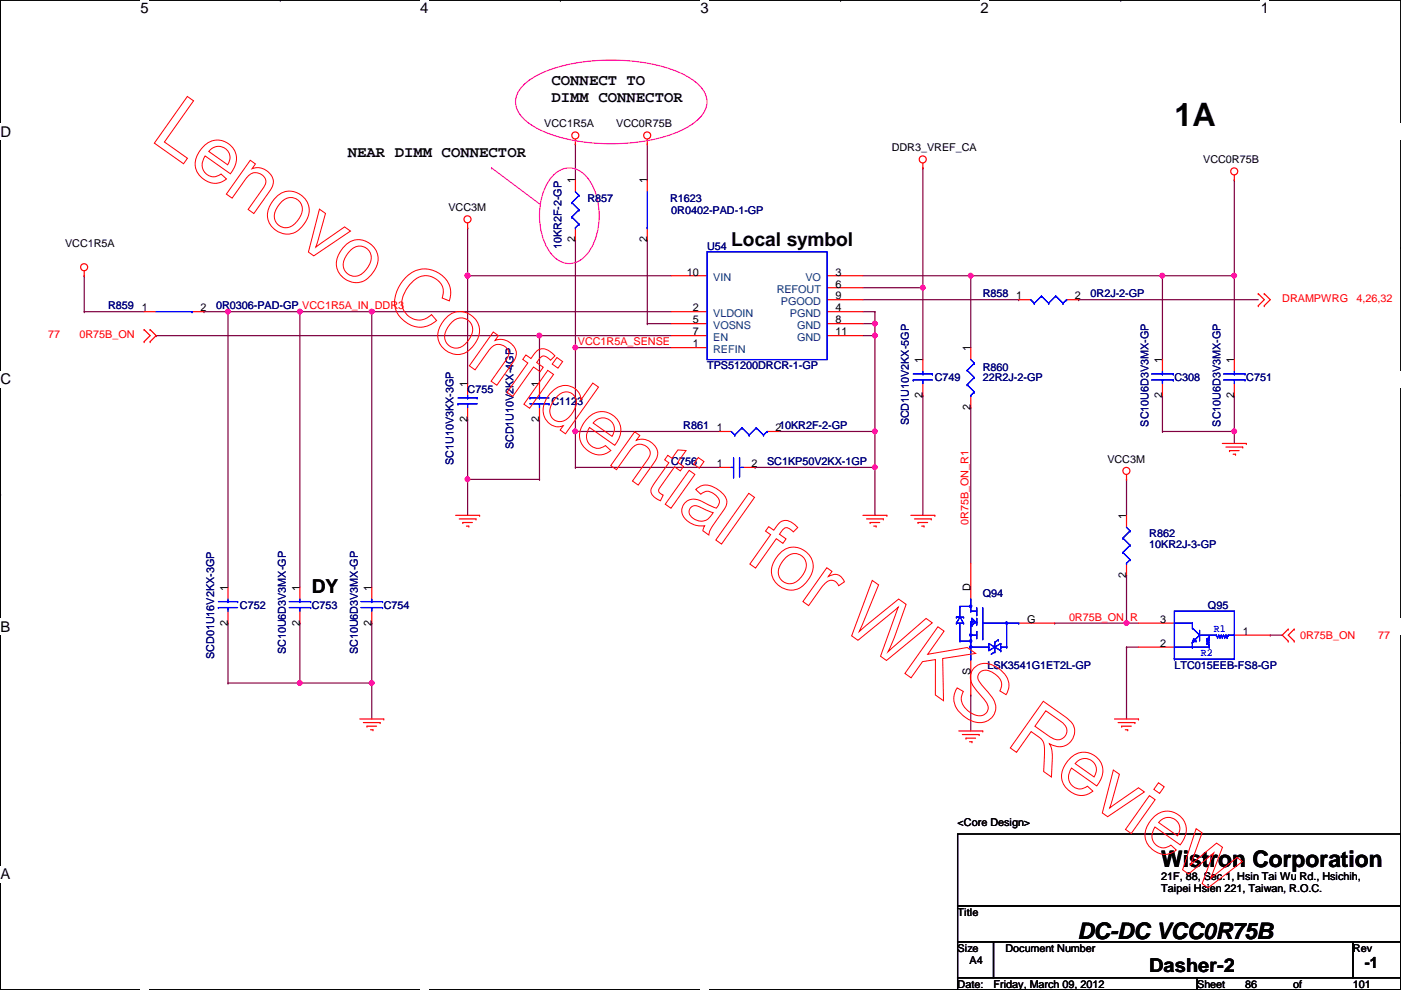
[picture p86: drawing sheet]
<svg xmlns="http://www.w3.org/2000/svg" width="297mm" height="210mm" viewBox="0 0 297 210" stroke-linecap="round" stroke-linejoin="round" font-family="sans-serif">
<defs><g id="words">
<text font-size="6.9" x="249" y="26.8">1A</text>
<g font-size="4.8">
<text x="246.2" y="183.9">Wistron Corporation</text>
<text x="228.4" y="199.1">DC-DC VCC0R75B</text>
</g>
<g font-size="4.1">
<text x="155" y="52.1">Local symbol</text>
<text x="66.1" y="125.7">DY</text>
<text x="243.7" y="206">Dasher-2</text>
</g>
<g font-size="3.3">
<text x="116.9" y="18">CONNECT TO</text>
<text x="116.9" y="21.7">DIMM CONNECTOR</text>
<text x="73.7" y="33.2">NEAR DIMM CONNECTOR</text>
<text x="289.4" y="205.3">-1</text>
</g>
<g font-size="3.1">
<text x="29.8" y="2.8">5</text>
<text x="89.1" y="2.8">4</text>
<text x="148.5" y="2.8">3</text>
<text x="207.9" y="2.8">2</text>
<text x="267.3" y="2.8">1</text>
<text x=".1" y="29">D</text>
<text x=".1" y="81.5">C</text>
<text x=".1" y="133.9">B</text>
<text x=".1" y="186.4">A</text>
</g>
<g font-size="2.3">
<text x="115.4" y="27">VCC1R5A</text>
<text x="130.6" y="27">VCC0R75B</text>
<text x="189.1" y="32.1">DDR3_VREF_CA</text>
<text x="255.1" y="34.6">VCC0R75B</text>
<text x="122" y="38.9" transform="rotate(-90 122 38.9)">1</text>
<text x="137.2" y="38.9" transform="rotate(-90 137.2 38.9)">1</text>
<text x="95.1" y="44.8">VCC3M</text>
<text x="13.8" y="52.4">VCC1R5A</text>
<text x="122" y="51.4" transform="rotate(-90 122 51.4)">2</text>
<text x="137.2" y="51.4" transform="rotate(-90 137.2 51.4)">2</text>
<text x="145.6" y="58.4">10</text>
<text x="177.1" y="58.4">3</text>
<text x="177.1" y="63.5">9</text>
<text x="177.1" y="61">6</text>
<text x="215.5" y="63.5">1</text>
<text x="227.9" y="63.5">2</text>
<text x="30.1" y="66">1</text>
<text x="42.5" y="66">2</text>
<text x="146.9" y="66">2</text>
<text x="146.9" y="68.6">5</text>
<text x="146.9" y="71.1">7</text>
<text x="177.1" y="66">4</text>
<text x="177.1" y="71.1">11</text>
<text x="177.1" y="68.6">8</text>
<text x="146.9" y="73.7">1</text>
<text x="195.6" y="77" transform="rotate(-90 195.6 77)">1</text>
<text x="205.8" y="74.5" transform="rotate(-90 205.8 74.5)">1</text>
<text x="246.4" y="77" transform="rotate(-90 246.4 77)">1</text>
<text x="261.7" y="77" transform="rotate(-90 261.7 77)">1</text>
<text x="99.1" y="82.1" transform="rotate(-90 99.1 82.1)">1</text>
<text x="114.3" y="82.1" transform="rotate(-90 114.3 82.1)">1</text>
<text x="99.1" y="89.5" transform="rotate(-90 99.1 89.5)">2</text>
<text x="114.3" y="89.5" transform="rotate(-90 114.3 89.5)">2</text>
<text x="195.6" y="84.4" transform="rotate(-90 195.6 84.4)">2</text>
<text x="205.8" y="86.9" transform="rotate(-90 205.8 86.9)">2</text>
<text x="246.4" y="84.4" transform="rotate(-90 246.4 84.4)">2</text>
<text x="261.7" y="84.4" transform="rotate(-90 261.7 84.4)">2</text>
<text x="152" y="91.4">1</text>
<text x="164.4" y="91.4">210KR2F-2-GP</text>
<text x="152" y="99.1">1</text>
<text x="159.3" y="99.1">2</text>
<text x="234.8" y="98.1">VCC3M</text>
<text x="238.8" y="110" transform="rotate(-90 238.8 110)">1</text>
<text x="48.3" y="125.3" transform="rotate(-90 48.3 125.3)">1</text>
<text x="63.5" y="125.3" transform="rotate(-90 63.5 125.3)">1</text>
<text x="78.8" y="125.3" transform="rotate(-90 78.8 125.3)">1</text>
<text x="205.8" y="125.3" transform="rotate(-90 205.8 125.3)">D</text>
<text x="238.8" y="122.5" transform="rotate(-90 238.8 122.5)">2</text>
<text x="48.3" y="132.6" transform="rotate(-90 48.3 132.6)">2</text>
<text x="63.5" y="132.6" transform="rotate(-90 63.5 132.6)">2</text>
<text x="78.8" y="132.6" transform="rotate(-90 78.8 132.6)">2</text>
<text x="217.8" y="132.1">G</text>
<text x="246" y="137.2">2</text>
<text x="246" y="132.1">3</text>
<text x="263.5" y="134.6">1</text>
<text x="205.8" y="143" transform="rotate(-90 205.8 143)">S</text>
<text x="203" y="175.1">&lt;Core Design&gt;</text>
<text x="246.2" y="186.5">21F, 88, Sec.1, Hsin Tai Wu Rd., Hsichih,</text>
<text x="246.2" y="189.2">Taipei Hsien 221, Taiwan, R.O.C.</text>
<text x="203" y="194.1">Title</text>
<text x="203" y="201.8">Size</text>
<text x="213.2" y="201.8">Document Number</text>
<text x="286.8" y="201.8">Rev</text>
<text x="203" y="209.4">Date:</text>
<text x="205.6" y="204.3">A4</text>
<text x="210.6" y="209.4">Friday, March 09, 2012</text>
<text x="253.8" y="209.4">Sheet</text>
<text x="264" y="209.4">86</text>
<text x="274.1" y="209.4">of</text>
<text x="286.8" y="209.4">101</text>
</g>
<g font-size="2.3" fill="#000080">
<text x="124.5" y="42.8">R857</text>
<text x="142.1" y="42.8">R1623</text>
<text x="142.3" y="45.3">0R0402-PAD-1-GP</text>
<text x="119" y="52.9" transform="rotate(-90 119 52.9)">10KR2F-2-GP</text>
<text x="149.9" y="52.9">U54</text>
<text x="22.9" y="65.6">R859</text>
<text x="45.8" y="65.6">0R0306-PAD-GP VCC1R5A_IN_DDR3</text>
<text x="208.4" y="63.1">R858</text>
<text x="231.2" y="63.1">0R2J-2-GP</text>
<text x="99.1" y="83.4">C755</text>
<text x="149.9" y="78.3">TPS51200DRCR-1-GP</text>
<text x="198.2" y="80.9">C749</text>
<text x="208.4" y="78.6">R860</text>
<text x="208.4" y="80.9">22R2J-2-GP</text>
<text x="249" y="80.9">C308</text>
<text x="264.2" y="80.9">C751</text>
<text x="116.9" y="85.9">C1123</text>
<text x="108.9" y="95.3" transform="rotate(-90 108.9 95.3)">SCD1U10V2KX-4GP</text>
<text x="144.9" y="91">R861</text>
<text x="192.7" y="90.2" transform="rotate(-90 192.7 90.2)">SCD1U10V2KX-5GP</text>
<text x="243.5" y="90.5" transform="rotate(-90 243.5 90.5)">SC10U6D3V3MX-GP</text>
<text x="258.7" y="90.5" transform="rotate(-90 258.7 90.5)">SC10U6D3V3MX-GP</text>
<text x="96.2" y="98.6" transform="rotate(-90 96.2 98.6)">SC1U10V3KX-3GP</text>
<text x="142.3" y="98.6">C756</text>
<text x="162.6" y="98.6">SC1KP50V2KX-1GP</text>
<text x="243.7" y="113.9">R862</text>
<text x="243.7" y="116.2">10KR2J-3-GP</text>
<text x="50.9" y="129.1">C752</text>
<text x="66.1" y="129.1">C753</text>
<text x="81.4" y="129.1">C754</text>
<text x="208.4" y="126.6">Q94</text>
<text x="256.1" y="129.1">Q95</text>
<text x="45.4" y="139.7" transform="rotate(-90 45.4 139.7)">SCD01U16V2KX-3GP</text>
<text x="60.6" y="138.7" transform="rotate(-90 60.6 138.7)">SC10U6D3V3MX-GP</text>
<text x="75.9" y="138.7" transform="rotate(-90 75.9 138.7)">SC10U6D3V3MX-GP</text>
<text x="209.4" y="141.8">LSK3541G1ET2L-GP</text>
<text x="249" y="141.8">LTC015EEB-FS8-GP</text>
</g>
<g font-size="2.3" fill="#004080">
<text x="151.2" y="59.5">VIN</text>
<text x="170.8" y="59.5">VO</text>
<text x="164.7" y="62.1">REFOUT</text>
<text x="165.6" y="64.6">PGOOD</text>
<text x="151.2" y="67.1">VLDOIN</text>
<text x="151.2" y="69.7">VOSNS</text>
<text x="167.5" y="67.1">PGND</text>
<text x="169" y="69.7">GND</text>
<text x="151.2" y="74.8">REFIN</text>
<text x="151.2" y="72.2">EN</text>
<text x="169" y="72.2">GND</text>
</g>
<g font-size="2.3" fill="#f00">
<text x="271.9" y="64.1">DRAMPWRG</text>
<text x="287.6" y="64.1">4,26,32</text>
<text x="10.2" y="71.7">77</text>
<text x="16.8" y="71.7">0R75B_ON</text>
<text x="122.5" y="73.2">VCC1R5A_SENSE</text>
<text x="205.3" y="111.3" transform="rotate(-90 205.3 111.3)">0R75B_ON_R1</text>
<text x="226.6" y="131.6">0R75B_ON_R</text>
<text x="275.7" y="135.5">0R75B_ON</text>
<text x="292.2" y="135.5">77</text>
</g>
<g font-size="2.3" fill="#00f">
<text x="257.4" y="134">R1</text>
<text x="254.6" y="139.1">R2</text>
</g>
</g></defs>
<path d="M.1 0h296.9v209.8h-296.9z" fill="none" stroke="#000" stroke-width=".25"/>
<g fill="#fff">
<path d="M29.8 0h1.7v3.5h-1.7z"/>
<path d="M29.8 209.8l1.7 .1z"/>
</g>
<path d="M59.4 0h.1M59.4 209.8h.1" fill="none" stroke="#000" stroke-width=".25"/>
<g fill="#fff">
<path d="M89.1 0h1.7v3.5h-1.7z"/>
<path d="M89.1 209.8l1.7 .1z"/>
</g>
<path d="M118.8 0h.1M118.8 209.8h.1" fill="none" stroke="#000" stroke-width=".25"/>
<g fill="#fff">
<path d="M148.5 0h1.7v3.5h-1.7z"/>
<path d="M148.5 209.8l1.7 .1z"/>
</g>
<path d="M178.2 0h.1M178.2 209.8h.1" fill="none" stroke="#000" stroke-width=".25"/>
<g fill="#fff">
<path d="M207.9 0h1.7v3.5h-1.7z"/>
<path d="M207.9 209.8l1.7 .1z"/>
</g>
<path d="M237.6 0h.1M237.6 209.8h.1" fill="none" stroke="#000" stroke-width=".25"/>
<g fill="#fff">
<path d="M267.3 0h1.7v3.5h-1.7z"/>
<path d="M267.3 209.8l1.7 .1z"/>
<path d="M.1 26.2h2.2v3.5h-2.2z"/>
<path d="M297 26.2l.1 3.5z"/>
<path d="M.1 78.7h2.2v3.5h-2.2z"/>
<path d="M297 78.7l.1 3.5z"/>
</g>
<path d="M.1 52.5h.1M297 52.5h.1" fill="none" stroke="#000" stroke-width=".25"/>
<g fill="#fff">
<path d="M.1 131.1h2.1v3.5h-2.1z"/>
<path d="M297 131.1l.1 3.5z"/>
</g>
<path d="M.1 104.9h.1M297 104.9h.1" fill="none" stroke="#000" stroke-width=".25"/>
<path d="M.1 104.9h.1M297 104.9h.1" fill="none" stroke="#000" stroke-width=".21"/>
<g fill="#fff">
<path d="M.1 183.6h2.1v3.5h-2.1z"/>
<path d="M297 183.6l.1 3.5z"/>
</g>
<path d="M.1 157.4h.1M297 157.4h.1" fill="none" stroke="#000" stroke-width=".25"/>
<path d="M261.7 58.5h.1M261.7 58.5v17.7M185.5 71.2h.1M185.5 68.6v2.6M48.3 132.1h.1M48.3 132.1v12.7" fill="none" stroke="#800040" stroke-width=".25"/>
<circle cx="185.5" cy="71.1" r=".49" fill="#f0f"/>
<circle cx="185.5" cy="71.1" r=".49" fill="none" stroke="#f0f" stroke-width=".25"/>
<path d="M78.8 66.1h.1M78.8 66.1h63.5" fill="none" stroke="#800040" stroke-width=".25"/>
<circle cx="78.8" cy="66.1" r=".49" fill="#f0f"/>
<circle cx="78.8" cy="66.1" r=".49" fill="none" stroke="#f0f" stroke-width=".25"/>
<path d="M48.3 66.1h.1M48.3 66.1v58.4" fill="none" stroke="#800040" stroke-width=".25"/>
<circle cx="48.3" cy="66.1" r=".49" fill="#f0f"/>
<circle cx="48.3" cy="66.1" r=".49" fill="none" stroke="#f0f" stroke-width=".25"/>
<path d="M48.3 66.1h.1M48.3 66.1h15.3M114.4 71.2h.1M114.4 71.2h27.9" fill="none" stroke="#800040" stroke-width=".25"/>
<circle cx="114.4" cy="71.1" r=".49" fill="#f0f"/>
<circle cx="114.4" cy="71.1" r=".49" fill="none" stroke="#f0f" stroke-width=".25"/>
<path d="M185.5 99.1h.1M185.5 99.1v10.2" fill="none" stroke="#800040" stroke-width=".25"/>
<circle cx="185.5" cy="99.1" r=".49" fill="#f0f"/>
<circle cx="185.5" cy="99.1" r=".49" fill="none" stroke="#f0f" stroke-width=".25"/>
<path d="M122 50.8h.1M122 50.8v22.9M63.6 66.1h.1M63.6 66.1v58.4M122 73.7h.1M122 73.7h20.3" fill="none" stroke="#800040" stroke-width=".25"/>
<circle cx="122" cy="73.7" r=".49" fill="#f0f"/>
<circle cx="122" cy="73.7" r=".49" fill="none" stroke="#f0f" stroke-width=".25"/>
<path d="M137.2 68.6h.1M137.2 68.6h5.1M63.6 132.1h.1M63.6 132.1v12.7" fill="none" stroke="#800040" stroke-width=".25"/>
<circle cx="63.6" cy="144.8" r=".49" fill="#f0f"/>
<circle cx="63.6" cy="144.8" r=".49" fill="none" stroke="#f0f" stroke-width=".25"/>
<path d="M122 91.5h.1M122 91.5h30.5" fill="none" stroke="#800040" stroke-width=".25"/>
<circle cx="122" cy="91.5" r=".49" fill="#f0f"/>
<circle cx="122" cy="91.5" r=".49" fill="none" stroke="#f0f" stroke-width=".25"/>
<g fill="none" stroke="#800040" stroke-width=".25">
<path d="M122 30.5h.1M122 30.5v7.6M17.9 58.5h.1M17.9 58.5v7.6M99.1 58.5h.1M99.1 58.5h43.2M63.6 66.1h.1M63.6 66.1h15.2M78.8 66.1h.1M78.8 66.1v58.4M122 99.1h.1M122 99.1h30.5"/>
<path d="M160.1 99.1h.1M165.2 91.5h20.3M185.5 91.5h.1M185.5 91.5v7.6h-25.4M48.3 144.8h.1M48.3 144.8h15.3"/>
</g>
<circle cx="63.6" cy="66.1" r=".49" fill="#f0f"/>
<circle cx="63.6" cy="66.1" r=".49" fill="none" stroke="#f0f" stroke-width=".25"/>
<path d="M43.3 66.1h.1M43.3 66.1h5M78.8 144.8h.1M78.8 144.8v7.6" fill="none" stroke="#800040" stroke-width=".25"/>
<circle cx="78.8" cy="144.8" r=".49" fill="#f0f"/>
<circle cx="78.8" cy="144.8" r=".49" fill="none" stroke="#f0f" stroke-width=".25"/>
<path d="M261.7 38.1h.1M261.7 38.1v20.4M137.2 50.8h.1M137.2 50.8v17.8M185.5 71.2h.1M185.5 71.2v20.3" fill="none" stroke="#800040" stroke-width=".25"/>
<circle cx="185.5" cy="91.5" r=".49" fill="#f0f"/>
<circle cx="185.5" cy="91.5" r=".49" fill="none" stroke="#f0f" stroke-width=".25"/>
<path d="M261.7 91.5h.1M261.7 91.5v2.5M238.8 132.1h.1M238.8 132.1h2.6" fill="none" stroke="#800040" stroke-width=".25"/>
<circle cx="238.8" cy="132.1" r=".49" fill="#f0f"/>
<circle cx="238.8" cy="132.1" r=".49" fill="none" stroke="#f0f" stroke-width=".25"/>
<g fill="none" stroke="#800040" stroke-width=".25">
<path d="M99.1 58.5h.1M99.1 58.5v22.8M205.8 58.5h.1M205.8 58.5v15.2M17.9 66.1h.1M17.9 66.1h12.7M205.8 86.4h.1M205.8 86.4v33M238.8 101.6h.1M238.8 101.6v7.7M238.8 137.2h.1M238.8 137.2v15.2"/>
<path d="M238.8 137.2h2.6M269.3 134.7h.1M269.3 134.7h2.6"/>
</g>
<circle cx="99.1" cy="58.4" r=".49" fill="#f0f"/>
<circle cx="99.1" cy="58.4" r=".49" fill="none" stroke="#f0f" stroke-width=".25"/>
<path d="M99.1 101.6h.1M99.1 101.6v7.7" fill="none" stroke="#800040" stroke-width=".25"/>
<circle cx="99.1" cy="101.6" r=".49" fill="#f0f"/>
<circle cx="99.1" cy="101.6" r=".49" fill="none" stroke="#f0f" stroke-width=".25"/>
<path d="M99.1 48.3h.1M99.1 48.3v10.2" fill="none" stroke="#800040" stroke-width=".25"/>
<circle cx="99.1" cy="58.4" r=".49" fill="#f0f"/>
<circle cx="99.1" cy="58.4" r=".49" fill="none" stroke="#f0f" stroke-width=".25"/>
<g fill="none" stroke="#800040" stroke-width=".25">
<path d="M195.7 35.6h.1M195.7 35.6v40.6M205.8 58.5h40.7M246.5 58.5h.1M122 73.7h.1M122 73.7v25.4M195.7 61h.1M122 91.5h.1M195.7 83.9h.1M195.7 83.9v25.4M78.8 132.1h.1M78.8 132.1v12.7h-15.2"/>
<path d="M223.6 132.1h.1M238.8 122h.1M238.8 122v10.1h-15.2M63.6 144.8h.1M205.8 147.4h.1M205.8 147.4v7.6"/>
</g>
<circle cx="205.8" cy="58.4" r=".49" fill="#f0f"/>
<circle cx="205.8" cy="58.4" r=".49" fill="none" stroke="#f0f" stroke-width=".25"/>
<circle cx="246.4" cy="58.4" r=".49" fill="#f0f"/>
<circle cx="246.4" cy="58.4" r=".49" fill="none" stroke="#f0f" stroke-width=".25"/>
<g fill="none" stroke="#800040" stroke-width=".25">
<path d="M137.2 38.1h.1M137.2 30.5v7.6M183 58.5h22.8M205.8 58.5h.1M33.1 71.2h.1M33.1 71.2h81.3M114.4 71.2h.1M114.4 71.2v10.1M183 63.5h33M183 71.2h2.5M183 61h12.7M185.5 71.2h.1"/>
<path d="M195.7 61h.1M216 63.5h.1M228.7 63.5h.1M228.7 63.5h38.1M99.1 88.9h.1M99.1 88.9v12.7M114.4 88.9v12.7M99.1 101.6h.1M99.1 101.6h15.3M114.4 101.6h.1"/>
</g>
<circle cx="195.6" cy="61" r=".49" fill="#f0f"/>
<circle cx="195.6" cy="61" r=".49" fill="none" stroke="#f0f" stroke-width=".25"/>
<path d="M183 68.6h2.5M185.5 68.6h.1" fill="none" stroke="#800040" stroke-width=".25"/>
<circle cx="185.5" cy="68.6" r=".49" fill="#f0f"/>
<circle cx="185.5" cy="68.6" r=".49" fill="none" stroke="#f0f" stroke-width=".25"/>
<path d="M183 66.1h2.5M185.5 66.1h.1M185.5 68.6h.1M185.5 66.1v2.5M246.5 91.5h.1M246.5 83.9v7.6M246.5 91.5h15.2M261.7 91.5h.1" fill="none" stroke="#800040" stroke-width=".25"/>
<circle cx="261.7" cy="91.5" r=".49" fill="#f0f"/>
<circle cx="261.7" cy="91.5" r=".49" fill="none" stroke="#f0f" stroke-width=".25"/>
<path d="M261.7 58.5h.1M261.7 58.5h-15.2v17.7M246.5 76.2h.1M261.7 83.9h.1M261.7 83.9v7.6" fill="none" stroke="#800040" stroke-width=".25"/>
<circle cx="261.7" cy="58.4" r=".49" fill="#f0f"/>
<g fill="none" stroke="#f0f" stroke-width=".25">
<path d="M110.9 18.1a20.6 20.6 0 0 1 10.8-4.7 41.5 41.5 0 0 1 22.2 1.9 10.5 10.5 0 0 1 5.6 4.5 4.5 4.5 0 0 1-1.2 5.3 20.7 20.7 0 0 1-10.8 4.7 41.1 41.1 0 0 1-22.3-1.9 10.5 10.5 0 0 1-5.5-4.5 4.5 4.5 0 0 1 1.2-5.3zM104.2 35.6h.1M104.2 35.6l10.2 7.6M117.5 37a4.5 4.5 0 0 1 7.1 .7 14.3 14.3 0 0 1 0 16.1 4.6 4.6 0 0 1-7.8 0 14.4 14.4 0 0 1 0-16.1z"/>
<circle cx="261.7" cy="58.4" r=".49"/>
</g>
<g fill="none" stroke="#f00" stroke-width=".25">
<path d="M122 30.5h.1M122 29.5v1M137.2 30.5h.1M137.2 29.5v1M137.2 38.1v2.6M195.7 35.6h.1M195.7 34.6v1M261.7 38.1h.1M261.7 37.1v1M17.9 58.5h.1M17.9 57.4v1.1M99.1 48.3h.1"/>
<path d="M99.1 47.3v1M137.2 48.3v2.5M142.3 58.5h7.6M175.3 58.5h7.7M30.6 69.9h.1M30.6 72.4h.1M30.6 69.9l1.2 1.3-1.2 1.2M30.6 66.1h2.5M31.8 72.4h.1M31.8 69.9h.1M31.8 69.9l1.3 1.3-1.3 1.2M40.7 66.1h2.6"/>
<path d="M142.3 66.1h7.6M142.3 73.7h7.6M142.3 68.6h7.6M142.3 71.2h7.6M175.3 66.1h7.7M175.3 68.6h7.7M175.3 71.2h7.7M175.3 63.5h7.7M175.3 61h7.7M195.7 76.2v2.6M205.8 73.7v2.5M216 63.5h2.5"/>
<path d="M226.1 63.5h2.6M246.5 76.2v2.6M261.7 76.2v2.6M266.8 64.8h.1M266.8 62.3h.1M266.8 62.3l1.3 1.2-1.3 1.3M268.1 64.8h.1M268.1 62.3h.1M268.1 62.3l1.2 1.2-1.2 1.3M99.1 81.3v2.6M99.1 86.4v2.5M114.4 81.3v2.6"/>
<path d="M114.4 86.4v2.5M152.5 91.5h2.5M152.5 99.1h2.5M157.6 99.1h2.5M162.6 91.5h2.6M195.7 81.3v2.6M205.8 83.9v2.5M246.5 81.3v2.6M259.2 94h5M259.9 94.8h3.6M260.7 95.5h.1M260.7 95.5h2"/>
<path d="M261.4 96.3h.6M261.7 81.3v2.6M262 96.3h.1M263.5 94.8h.1M264.2 94h.1M96.6 109.3h5.1M97.4 110h3.5M98.1 110.8h.1M98.1 110.8h2.1M98.9 111.5h.5M99.4 111.5h.1M100.9 110h.1"/>
<path d="M101.7 109.3h.1M183 109.3h5M183.7 110h3.6M184.5 110.8h.1M184.5 110.8h2M185.2 111.5h.6M185.8 111.5h.1M187.3 110h.1M188 109.3h.1M193.1 109.3h5.1M193.9 110h3.5M194.6 110.8h.1"/>
<path d="M194.6 110.8h2.1M195.4 111.5h.5M195.9 111.5h.1M197.4 110h.1M198.2 109.3h.1M205.8 119.4v7.6M238.8 101.6h.1M238.8 100.6v1M238.8 109.3v2.5M238.8 119.4v2.6M48.3 124.5v2.5M48.3 129.6v2.5"/>
<path d="M63.6 124.5v2.5M63.6 129.6v2.5M205.8 139.7v7.7M216 132.1h7.6M273.1 133.4h.1M273.1 135.9h.1M273.1 133.4l-1.2 1.3 1.2 1.2M274.4 135.9h.1M274.4 133.4h.1M274.4 133.4l-1.3 1.3 1.3 1.2M76.3 152.4h5.1M77 153.2h3.6"/>
<path d="M77.8 154h.1M77.8 154h2M78.6 154.7h.5M79.1 154.7h.1M80.6 153.2h.1M81.4 152.4h.1M203.3 155h5.1M204 155.7h3.6M204.8 156.5h.1M204.8 156.5h2M205.6 157.3h.5M206.1 157.3h.1"/>
<path d="M207.6 155.7h.1M208.4 155h.1M236.3 152.4h5.1M237.1 153.2h3.5M237.8 154h.1M237.8 154h2.1M238.6 154.7h.5M239.1 154.7h.1M240.6 153.2h.1M241.4 152.4h.1"/>
<circle cx="122" cy="28.7" r=".75"/>
<circle cx="137.2" cy="28.7" r=".75"/>
<circle cx="195.6" cy="33.8" r=".75"/>
<circle cx="261.7" cy="36.3" r=".75"/>
<circle cx="17.8" cy="56.7" r=".75"/>
<circle cx="99.1" cy="46.5" r=".75"/>
<circle cx="238.8" cy="99.8" r=".75"/>
</g>
<path d="M203 176.8h94v15.3h-94zM203 192.1h94v7.6h-94zM203 199.7h7.6v7.6h-7.6zM210.6 199.7h76.2v7.6h-76.2zM286.8 199.7h10.2v7.6h-10.2zM203 207.3h50.8v2.5h-50.8zM253.8 207.3h43.2v2.5h-43.2z" fill="none" stroke="#000" stroke-width=".25"/>
<g fill="none" stroke="#00f" stroke-width=".25">
<path d="M137.2 48.3h.1M137.2 40.7v7.6M149.9 53.4h25.4v22.8h-25.4zM33.1 66.1h7.6M40.7 66.1h.1M193.6 79.3h4.1M195.7 79.3h.1M195.7 78.8v.5M197.7 79.3h.1M205.1 78.5h.1M205.1 78.5l1.5 1.6M205.8 76.2l.8 .8"/>
<path d="M206.6 77h.1M206.6 77l-1.5 1.5M218.5 63.5l.8 .8M219.3 64.3h.1M220.8 62.8h.1M220.8 62.8l-1.5 1.5M220.8 62.8l1.5 1.5M222.3 64.3h.1M223.9 62.8h.1M223.9 62.8l-1.6 1.5M223.9 62.8l1.5 1.5M225.4 64.3h.1"/>
<path d="M226.1 63.5h.1M226.1 63.5l-.7 .8M244.2 79.3h4.5M246.5 79.3h.1M246.5 78.8v.5M248.7 79.3h.1M259.4 79.3h4.6M261.7 79.3h.1M261.7 78.8v.5M264 79.3h.1M97.1 85.6h.1M97.1 84.4h4.1"/>
<path d="M97.1 85.6h4.1M99.1 84.4h.1M99.1 85.6h.1M99.1 83.9v.5M99.1 85.6v.8M101.2 84.4h.1M112.3 84.4h.1M112.3 84.4h4.1M112.3 85.6h4.1M114.4 84.4h.1M114.4 85.6h.1M114.4 83.9v.5"/>
<path d="M114.4 85.6v.8M116.4 85.6h.1M155 91.5l.8 .7M155 99.1h.5M155.5 99.1h.1M155.5 97.1v4M155.8 92.2h.1M156.8 99.1h.1M156.8 97.1h.1M156.8 99.1h.8M156.8 97.1v4M157.3 90.7h.1"/>
<path d="M157.3 90.7l-1.5 1.5M157.3 90.7l1.5 1.5M158.8 92.2h.1M160.4 90.7h.1M160.4 90.7l-1.6 1.5M160.4 90.7l1.5 1.5M161.9 92.2h.1M162.6 91.5h.1M162.6 91.5l-.7 .7M193.6 80.6h.1M193.6 80.6h4.1M195.7 80.6h.1"/>
<path d="M195.7 80.6v.7M205.1 81.6h.1M205.1 81.6l1.5 1.5M205.8 83.9h.1M206.6 80.1h.1M206.6 83.1h.1M206.6 80.1l-1.5 1.5M206.6 83.1l-.8 .8M244.2 80.6h4.5M246.5 80.6h.1M246.5 80.6v.7M248.7 80.6h.1"/>
<path d="M259.4 80.6h4.6M261.7 80.6h.1M261.7 80.6v.7M264 80.6h.1M155.5 101.1h.1M238.1 114.1h.1M238.1 117.1h.1M238.1 114.1l1.5 1.5M238.1 117.1l1.5 1.6M238.8 119.4h.1M238.8 111.8l.8 .8M239.6 112.6h.1"/>
<path d="M239.6 115.6h.1M239.6 118.7h.1M239.6 112.6l-1.5 1.5M239.6 115.6l-1.5 1.5M239.6 118.7l-.8 .7M46.3 128.8h.1M46.3 127.6h4.1M46.3 128.8h4.1M48.3 127.6h.1M48.3 128.8h.1M48.3 127v.6M48.3 128.8v.8"/>
<path d="M50.4 127.6h.1M61.3 127.6h4.6M61.3 128.8h4.6M63.6 127.6h.1M63.6 128.8h.1M63.6 127v.6M63.6 128.8v.8M65.9 128.8h.1M65.9 127.6h.1M202.8 130.9h.1M202.8 132.1h.1M202.8 130.9h1.5"/>
<path d="M202.8 132.1h1.5M203.5 128.6h.1M203.5 130.9h.1M203.5 135.9h.1M203.5 128.6h2.3M203.5 128.6v2.3M203.5 132.1v3.8M203.5 130.9l-.7 1.2M203.5 130.9l.8 1.2M203.5 135.9h2.3M204.3 130.9h.1M204.3 132.1h.1"/>
<path d="M205.8 129.6h.1M205.8 127h.1M205.8 134.7h.1M205.8 139.7h.1M205.8 135.9h.1M205.8 129.6h1.3M205.8 127v2.6M205.8 131.9v7.8M205.8 134.7h1.3M206.1 131.1h.1M206.1 131.1l.7 .8M207.1 133.9h.1"/>
<path d="M207.1 130.3h.1M207.1 128.8v1.5M207.1 133.9v1.5M208.4 132.1h7.6M216 132.1h.1"/>
</g>
<path d="M205.6 134.5h.4v.3h-.4z" fill-rule="evenodd" fill="#00f"/>
<path d="M205.6 134.5h.4v.3h-.4z" fill="none" stroke="#00f" stroke-width=".25"/>
<path d="M205.6 128.4h.4v.3h-.4z" fill-rule="evenodd" fill="#00f"/>
<path d="M205.6 128.4h.4v.3h-.4z" fill="none" stroke="#00f" stroke-width=".25"/>
<path d="M205.6 135.7h.4v.4h-.4z" fill-rule="evenodd" fill="#00f"/>
<g fill="none" stroke="#00f" stroke-width=".25">
<path d="M205.6 135.7h.4v.4h-.4zM205.8 131.9h1.3M205.8 137.2h3.8M206.1 132.6h.1M206.1 131.1v1.5M206.8 131.9h.1M206.8 131.9l-.7 .7M207.1 131.1h.1M207.1 131.9h.1M207.1 131.1v1.5M208.4 135.4h.1M208.4 128.8v6.6"/>
<path d="M209.6 136.4h.1M209.6 137.2h.1M209.6 136.4l2.6 1.6M209.6 136.4v1.6l2.6-1.6M210.9 137.2h.1M210.9 138.2h.1M210.9 136.2h.1M210.9 138.2l-.8 .5M210.9 136.2v2M211.7 135.7h.1M211.7 135.7l-.8 .5M212.2 138h.1"/>
<path d="M212.2 137.2h.1M212.2 136.4h.1M212.2 136.4v1.6M212.2 137.2h1.2"/>
</g>
<path d="M205.6 137h.4v.3h-.4z" fill-rule="evenodd" fill="#00f"/>
<path d="M205.6 137h.4v.3h-.4z" fill="none" stroke="#00f" stroke-width=".25"/>
<path d="M213.2 131.9h.4v.4h-.4z" fill-rule="evenodd" fill="#00f"/>
<g fill="none" stroke="#00f" stroke-width=".25">
<path d="M202.8 130.9h.1M202.8 132.1h.1M202.8 130.9h1.5M202.8 132.1h1.5M203.5 128.6h.1M203.5 130.9h.1M203.5 135.9h.1M203.5 128.6h2.3M203.5 128.6v2.3M203.5 132.1v3.8M203.5 130.9l-.7 1.2M203.5 130.9l.8 1.2"/>
<path d="M203.5 135.9h2.3M204.3 130.9h.1M204.3 132.1h.1M205.8 129.6h.1M205.8 127h.1M205.8 134.7h.1M205.8 139.7h.1M205.8 135.9h.1M205.8 129.6h1.3M205.8 127v2.6M205.8 131.9v7.8M205.8 134.7h1.3"/>
<path d="M206.1 131.1h.1M206.1 131.1l.7 .8M207.1 133.9h.1M207.1 130.3h.1M207.1 128.8v1.5M207.1 133.9v1.5M208.4 132.1h7.6M213.2 131.9h.4v.4h-.4zM213.4 137.2h.1M213.4 132.1v5.1M216 132.1h.1"/>
</g>
<path d="M205.6 134.5h.4v.3h-.4z" fill-rule="evenodd" fill="#00f"/>
<path d="M205.6 134.5h.4v.3h-.4z" fill="none" stroke="#00f" stroke-width=".25"/>
<path d="M205.6 128.4h.4v.3h-.4z" fill-rule="evenodd" fill="#00f"/>
<path d="M205.6 128.4h.4v.3h-.4z" fill="none" stroke="#00f" stroke-width=".25"/>
<path d="M205.6 135.7h.4v.4h-.4z" fill-rule="evenodd" fill="#00f"/>
<g fill="none" stroke="#00f" stroke-width=".25">
<path d="M205.6 135.7h.4v.4h-.4zM205.8 131.9h1.3M205.8 137.2h3.8M206.1 132.6h.1M206.1 131.1v1.5M206.8 131.9h.1M206.8 131.9l-.7 .7M207.1 131.1h.1M207.1 131.9h.1M207.1 131.1v1.5M208.4 135.4h.1M208.4 128.8v6.6"/>
<path d="M209.6 136.4h.1M209.6 137.2h.1M209.6 136.4l2.6 1.6M209.6 136.4v1.6l2.6-1.6M210.9 137.2h.1M210.9 138.2h.1M210.9 136.2h.1M210.9 138.2l-.8 .5M210.9 136.2v2M211.7 135.7h.1M211.7 135.7l-.8 .5M212.2 138h.1"/>
<path d="M212.2 137.2h.1M212.2 136.4h.1M212.2 136.4v1.6M212.2 137.2h1.2"/>
</g>
<path d="M205.6 137h.4v.3h-.4z" fill-rule="evenodd" fill="#00f"/>
<path d="M205.6 137h.4v.3h-.4z" fill="none" stroke="#00f" stroke-width=".25"/>
<path d="M213.2 131.9h.4v.4h-.4z" fill-rule="evenodd" fill="#00f"/>
<g fill="none" stroke="#00f" stroke-width=".25">
<path d="M121.2 43h.1M121.2 46h.1M121.2 43l1.6 1.5M121.2 46l1.6 1.5M122 48.3h.1M122 40.7l.8 .7M122.8 41.4h.1M122.8 44.5h.1M122.8 47.5h.1M122.8 41.4l-1.6 1.6M122.8 44.5l-1.6 1.5M122.8 47.5l-.8 .8"/>
<path d="M76.5 128.8h4.6M76.5 127.6h4.6M78.8 127.6h.1M78.8 128.8h.1M78.8 127v.6M78.8 128.8v.8M81.1 128.8h.1M81.1 127.6h.1M213.2 131.9h.4v.4h-.4zM213.4 137.2h.1M213.4 132.1v5.1M249 129.6h12.7v10.1h-12.7z"/>
<path d="M249 137.2h.1M249 132.1h.1M249 139.7h.1M249 137.2h7.4M249 132.1h3.8M249 139.5v.2M252.8 136.2h.1M252.8 137.2h.1M252.8 133.1h.1M252.8 132.1h.1M252.8 132.1v1M252.8 136.2v1"/>
<path d="M252.8 133.1l1.5 1.6M253.1 135.4h.1M253.1 135.4l.5 .5M253.1 135.4l-.3 .8M253.6 135.9h.1M253.6 135.9l-.8 .3M254.3 134.7h.1M254.3 135.7h.1M254.3 134.7h3.6M254.3 134.7l-1.5 1.5M254.3 133.6v2.1M255.9 135.4h.1"/>
<path d="M255.9 135.9h.1M255.9 136.4h.1M255.9 135.4l.5 .3M255.9 135.9l.5 .3M255.9 136.4l.5 .3M256.4 135.2h.1M256.4 135.7h.1M256.4 136.2h.1M256.4 136.7h.1M256.4 137.2h.1M256.4 134.7v.5M256.4 136.7v.5"/>
<path d="M256.4 135.2l-.5 .2M256.4 135.7l-.5 .2M256.4 136.2l-.5 .2M257.9 134.7h.1M257.9 134.7l.2 .5M258.1 135.2h.1M258.4 134.7h.1M258.4 134.7l.3 .5M258.4 134.7l-.3 .5M258.7 135.2h.1M258.9 134.7h.1M258.9 134.7l.3 .5"/>
<path d="M258.9 134.7l-.2 .5M259.2 135.2h.1M259.4 134.7h.1M259.4 134.7l.3 .5M259.4 134.7l-.2 .5M259.7 135.2h.1M259.9 134.7h.1M259.9 134.7l.3 .5M259.9 134.7l-.2 .5M260.2 135.2h.1M260.4 134.7h.1M260.4 134.7h1.3"/>
<path d="M260.4 134.7l-.2 .5"/>
</g>
<path d="M122 38.1v2.6M122 48.3v2.5M78.8 124.5v2.5M78.8 129.6v2.5M241.4 137.2h7.6M241.4 132.1h7.6M261.7 134.7h7.6" fill="none" stroke="#f00" stroke-width=".25"/>
<circle cx="185.5" cy="71.1" r=".49" fill="#f0f"/>
<circle cx="185.5" cy="71.1" r=".49" fill="none" stroke="#f0f" stroke-width=".25"/>
<circle cx="78.8" cy="66.1" r=".49" fill="#f0f"/>
<circle cx="78.8" cy="66.1" r=".49" fill="none" stroke="#f0f" stroke-width=".25"/>
<circle cx="48.3" cy="66.1" r=".49" fill="#f0f"/>
<circle cx="48.3" cy="66.1" r=".49" fill="none" stroke="#f0f" stroke-width=".25"/>
<circle cx="114.4" cy="71.1" r=".49" fill="#f0f"/>
<circle cx="114.4" cy="71.1" r=".49" fill="none" stroke="#f0f" stroke-width=".25"/>
<circle cx="185.5" cy="99.1" r=".49" fill="#f0f"/>
<circle cx="185.5" cy="99.1" r=".49" fill="none" stroke="#f0f" stroke-width=".25"/>
<circle cx="122" cy="73.7" r=".49" fill="#f0f"/>
<circle cx="122" cy="73.7" r=".49" fill="none" stroke="#f0f" stroke-width=".25"/>
<circle cx="63.6" cy="144.8" r=".49" fill="#f0f"/>
<circle cx="63.6" cy="144.8" r=".49" fill="none" stroke="#f0f" stroke-width=".25"/>
<circle cx="122" cy="91.5" r=".49" fill="#f0f"/>
<circle cx="122" cy="91.5" r=".49" fill="none" stroke="#f0f" stroke-width=".25"/>
<circle cx="63.6" cy="66.1" r=".49" fill="#f0f"/>
<circle cx="63.6" cy="66.1" r=".49" fill="none" stroke="#f0f" stroke-width=".25"/>
<circle cx="78.8" cy="144.8" r=".49" fill="#f0f"/>
<circle cx="78.8" cy="144.8" r=".49" fill="none" stroke="#f0f" stroke-width=".25"/>
<circle cx="185.5" cy="91.5" r=".49" fill="#f0f"/>
<circle cx="185.5" cy="91.5" r=".49" fill="none" stroke="#f0f" stroke-width=".25"/>
<circle cx="238.8" cy="132.1" r=".49" fill="#f0f"/>
<circle cx="238.8" cy="132.1" r=".49" fill="none" stroke="#f0f" stroke-width=".25"/>
<circle cx="99.1" cy="58.4" r=".49" fill="#f0f"/>
<circle cx="99.1" cy="58.4" r=".49" fill="none" stroke="#f0f" stroke-width=".25"/>
<circle cx="99.1" cy="101.6" r=".49" fill="#f0f"/>
<circle cx="99.1" cy="101.6" r=".49" fill="none" stroke="#f0f" stroke-width=".25"/>
<circle cx="99.1" cy="58.4" r=".49" fill="#f0f"/>
<circle cx="99.1" cy="58.4" r=".49" fill="none" stroke="#f0f" stroke-width=".25"/>
<circle cx="205.8" cy="58.4" r=".49" fill="#f0f"/>
<circle cx="205.8" cy="58.4" r=".49" fill="none" stroke="#f0f" stroke-width=".25"/>
<circle cx="246.4" cy="58.4" r=".49" fill="#f0f"/>
<circle cx="246.4" cy="58.4" r=".49" fill="none" stroke="#f0f" stroke-width=".25"/>
<circle cx="195.6" cy="61" r=".49" fill="#f0f"/>
<circle cx="195.6" cy="61" r=".49" fill="none" stroke="#f0f" stroke-width=".25"/>
<circle cx="185.5" cy="68.6" r=".49" fill="#f0f"/>
<circle cx="185.5" cy="68.6" r=".49" fill="none" stroke="#f0f" stroke-width=".25"/>
<circle cx="261.7" cy="91.5" r=".49" fill="#f0f"/>
<circle cx="261.7" cy="91.5" r=".49" fill="none" stroke="#f0f" stroke-width=".25"/>
<circle cx="261.7" cy="58.4" r=".49" fill="#f0f"/>
<circle cx="261.7" cy="58.4" r=".49" fill="none" stroke="#f0f" stroke-width=".25"/>
<g fill="none" stroke="#f00" stroke-width=".21">
<path d="M39.7 20.5l1.3 .9-6.1 8.7 4.8 3.5-.8 1.1-6.2-4.3zM43.3 30.9a4 4 0 0 1 5.7 0 4 4 0 0 1 0 5.8l-.2 .1-5.3-3.7a2.62 2.62 0 0 0-.4 2.9 2.62 2.62 0 0 0 2.6 1.4l1.2-.5 1.1 1a4.1 4.1 0 0 1-6.6-3.1 5.7 5.7 0 0 1 1.9-3.9zM44.6 31.8a2.44 2.44 0 0 1 3.3-.2 2.44 2.44 0 0 1 .4 3.3l-4-2.8zM53.1 34l1.1 .8-.8 1a3.3 3.3 0 0 1 4.5 3.3l-.7 1.4-3.4 4.8-1.2-.9 3.1-4.3a2.05 2.05 0 0 0 0-3 2.05 2.05 0 0 0-3 .1l-3.5 4.8-1.2-.8zM58.6 41.7a4.1 4.1 0 0 1 5.7 0 4.1 4.1 0 0 1 .3 5.7 4.1 4.1 0 0 1-6.1 1.5 4.1 4.1 0 0 1-.7-6.2zM59.8 42.7a2.53 2.53 0 0 1 3.5-.1 2.53 2.53 0 0 1 .3 3.5 3.4 3.4 0 0 1-3.4 2.2 2.59 2.59 0 0 1-1.5-4.2zM67.7 44.3l1.3 1-2 7.1 6.1-4.3 1.2 .9-7.8 5.2-1.1-.8zM73.2 52a4.1 4.1 0 0 1 5.7 0 4.1 4.1 0 0 1 .3 5.6 4.1 4.1 0 0 1-6 1.6 4.1 4.1 0 0 1-.8-6.2zM74.4 53a2.53 2.53 0 0 1 3.6-.2 2.53 2.53 0 0 1 .2 3.6 3.4 3.4 0 0 1-3.4 2.1 2.59 2.59 0 0 1-1.5-4.1zM85.9 58.9a5.5 5.5 0 0 1 5.9-1.6 5.5 5.5 0 0 1 3.8 4.7l-.3 1.8-1.6-.6a3.6 3.6 0 0 0-1.1-3.9 3.6 3.6 0 0 0-4.1-.4 6.7 6.7 0 0 0-3.2 6 3.7 3.7 0 0 0 6.2 1.8l1.1 1.3a5.2 5.2 0 0 1-7.8-.8 5.6 5.6 0 0 1 0-6.8zM94.7 67.2a4.1 4.1 0 0 1 5.7 0 4.1 4.1 0 0 1 .3 5.7 4.1 4.1 0 0 1-6 1.5 4.1 4.1 0 0 1-.8-6.2zM95.9 68.2a2.53 2.53 0 0 1 3.6-.1 2.53 2.53 0 0 1 .2 3.5 3.4 3.4 0 0 1-3.4 2.2 2.59 2.59 0 0 1-1.5-4.2z"/>
<path d="M104.6 70.4l1.1 .8-.7 1a3.3 3.3 0 0 1 4.4 3.3l-.7 1.4-3.4 4.8-1.2-.9 3.1-4.3a2.05 2.05 0 0 0 0-3 2.05 2.05 0 0 0-2.9 .1l-3.6 4.8-1.2-.8zM111.5 75.3l1.1 .7 .5-.7a2.33 2.33 0 0 1 4-.4l.6 .5-1 1a1.79 1.79 0 0 0-1.8-.8l-1.1 1.3 1.4 1-.7 .9-1.4-1-4.4 6.2-1.2-.8 4.4-6.2-1.1-.8zM116.1 78.5l1.3 .9-5.1 7.2-1.2-.9zM118.1 75.8l1.2 .9-1 1.4-1.2-.9zM116.8 83.2a3.5 3.5 0 0 1 3.7-1.4 3.5 3.5 0 0 1 2.7 3l2.5-3.6 1.2 .9-7 9.9-1.1-.8 .6-.9a3.4 3.4 0 0 1-3.4-1 3.4 3.4 0 0 1-.7-3.5l.6-1.4zM118.3 83.9a2.27 2.27 0 0 1 3.1-.4 2.27 2.27 0 0 1 .5 3.2 4.2 4.2 0 0 1-3 2.7 2.27 2.27 0 0 1-2.1-1.2 2.27 2.27 0 0 1 .1-2.4zM124.8 88.5a4 4 0 0 1 5.7 0 4 4 0 0 1 0 5.7l-.2 .2-5.3-3.8a2.62 2.62 0 0 0-.4 3 2.62 2.62 0 0 0 2.6 1.4l1.2-.5 1.1 1a4.1 4.1 0 0 1-6.6-3.2 5.7 5.7 0 0 1 1.9-3.8zM126.1 89.4a2.44 2.44 0 0 1 3.3-.2 2.44 2.44 0 0 1 .4 3.3l-4-2.8zM134.6 91.6l1 .7-.7 1a3.3 3.3 0 0 1 4.5 3.3l-.7 1.4-3.4 4.8-1.2-.8 3.1-4.4a2.05 2.05 0 0 0 0-2.9 2.05 2.05 0 0 0-3 .1l-3.5 4.8-1.2-.9zM141.6 96.5l.9 .7 1.2-1.8 1.8 .1-1.8 2.5 1.2 .9-.7 .9-1.2-.8-2.9 4.2a.92 .92 0 0 0-.5 .9 .92 .92 0 0 0 .8 .8l.2 .1-.6 1.2a2.49 2.49 0 0 1-2-2.4l.6-1.1 3.2-4.6-.9-.6zM146.1 99.7l1.2 .9-5 7.2-1.3-.9zM148 97l1.3 .9-1 1.4-1.2-.9z"/>
<path d="M146.5 107.6a1.6 1.6 0 0 1 2 0l2.7 1.1a2.7 2.7 0 0 1-2.6 1.8 2.7 2.7 0 0 1-2.5-1.8l.1-.7zM147.5 103.8a3.2 3.2 0 0 1 4.4-.2 3.5 3.5 0 0 1 2.2 3.1l-.5 1.1-1.6 2.4a6.9 6.9 0 0 0-1.7 3.2l-1.3-.9 .4-1a4.4 4.4 0 0 1-4.8-2.9 2.63 2.63 0 0 1 1.3-2.5 2.63 2.63 0 0 1 2.8 .2l3.2 1.4a1.75 1.75 0 0 0-.5-3 1.94 1.94 0 0 0-2.8 .1zM158.8 104.6l1.2 .9-7 9.9-1.2-.9zM163 111.7l1.1 .7 .5-.7a2.33 2.33 0 0 1 4-.4l.5 .5-.9 1a1.79 1.79 0 0 0-1.8-.8l-1.1 1.3 1.4 1-.7 .9-1.4-1-4.4 6.2-1.2-.8 4.4-6.2-1.1-.8zM165.5 117.2a4.1 4.1 0 0 1 5.6 0 4.1 4.1 0 0 1 .3 5.6 4.1 4.1 0 0 1-6 1.6 4.1 4.1 0 0 1-.8-6.2zM166.7 118.2a2.53 2.53 0 0 1 3.5-.2 2.53 2.53 0 0 1 .2 3.6 3.4 3.4 0 0 1-3.3 2.1 2.59 2.59 0 0 1-1.5-4.1zM175.3 120.4l1.1 .7-.8 1.1a2.13 2.13 0 0 1 3.4 1.2l-1.2 .8a1.72 1.72 0 0 0-1.5-1.2 1.72 1.72 0 0 0-1.6 .9l-3.3 4.5-1.2-.9zM184.9 123.1l1.4 .9-4.1 9.9 8.3-6.9 1.6 1.1-2.6 7.3-1.2 2.8 8-7.1 1.4 1-9.7 7.9-1.3-.9 3.7-10.4-8.5 7.1-1.3-1zM198.9 132.9l1.3 .9-3.5 4.9 8.4-1.4 1.8 1.2-7 1.1 .1 9-1.7-1.3v-7.5l-2.7 .5-2.4 3.4-1.3-.9zM206.5 141.7a3.7 3.7 0 0 1 5.2 0 4 4 0 0 1 2 4.8l-.4 .8-1.3-.8a2.49 2.49 0 0 0-1.1-3.6 2.35 2.35 0 0 0-3.1-.4 1.61 1.61 0 0 0 .1 2.5l.9 1a6.2 6.2 0 0 1 2.3 4.1 3.5 3.5 0 0 1-5.4 2.6 5.4 5.4 0 0 1-3.5-4.7l.2-.9 .5-1.2 1.4 .7a3.1 3.1 0 0 0 1.3 4.4 2.65 2.65 0 0 0 3.4 .2 1.97 1.97 0 0 0-.3-2.9l-.7-.7a6.3 6.3 0 0 1-2.3-4.1l.2-.8zM221.2 148.7l4.4 3.1a4.1 4.1 0 0 1 2.3 3.2 3.3 3.3 0 0 1-1.9 3 3.3 3.3 0 0 1-3.5-.3 5.5 5.5 0 0 1 .6 3.1l-.2 3.9-1.6-1.1 .2-4.6a2.78 2.78 0 0 0-1.4-2.8l-1.5-1.1-3.1 4.4-1.3-.9zM221.7 150.7l3.2 2.2a2.06 2.06 0 0 1 .6 3.5 2.19 2.19 0 0 1-2.8-.1l-3.3-2.3z"/>
<path d="M227 160.7a4 4 0 0 1 5.7 0 4 4 0 0 1 0 5.7l-.2 .2-5.3-3.7a2.62 2.62 0 0 0-.4 2.9 2.62 2.62 0 0 0 2.6 1.4l1.2-.5 1.1 1a4.1 4.1 0 0 1-6.6-3.1 5.7 5.7 0 0 1 1.9-3.9zM228.3 161.6a2.44 2.44 0 0 1 3.3-.2 2.44 2.44 0 0 1 .4 3.3l-4-2.8zM236.1 163.3l1.2 .9-2 7.1 6.1-4.3 1.2 .9-7.8 5.3-1.1-.8zM243.7 168.7l1.2 .9-5.1 7.1-1.2-.8zM244.7 173.2a4 4 0 0 1 5.7 0 4 4 0 0 1 0 5.7l-.2 .2-5.3-3.8a2.62 2.62 0 0 0-.4 3 2.62 2.62 0 0 0 2.6 1.4l1.2-.5 1.1 1a4.1 4.1 0 0 1-6.6-3.1 5.7 5.7 0 0 1 1.9-3.9zM245.6 166l1.2 .8-1 1.4-1.2-.8zM245.9 174.1a2.44 2.44 0 0 1 3.4-.2 2.44 2.44 0 0 1 .4 3.3l-4.1-2.8zM253.6 175.7l1.3 .9-2.5 6.8 5.5-4.6 1.3 .8-2.5 6.6 5.6-4.4 1.1 .8-7.3 5.6-1.2-.9 2.5-6.5-5.4 4.5-1.3-.9z"/>
</g>
<use href="#words"/>
</svg>
